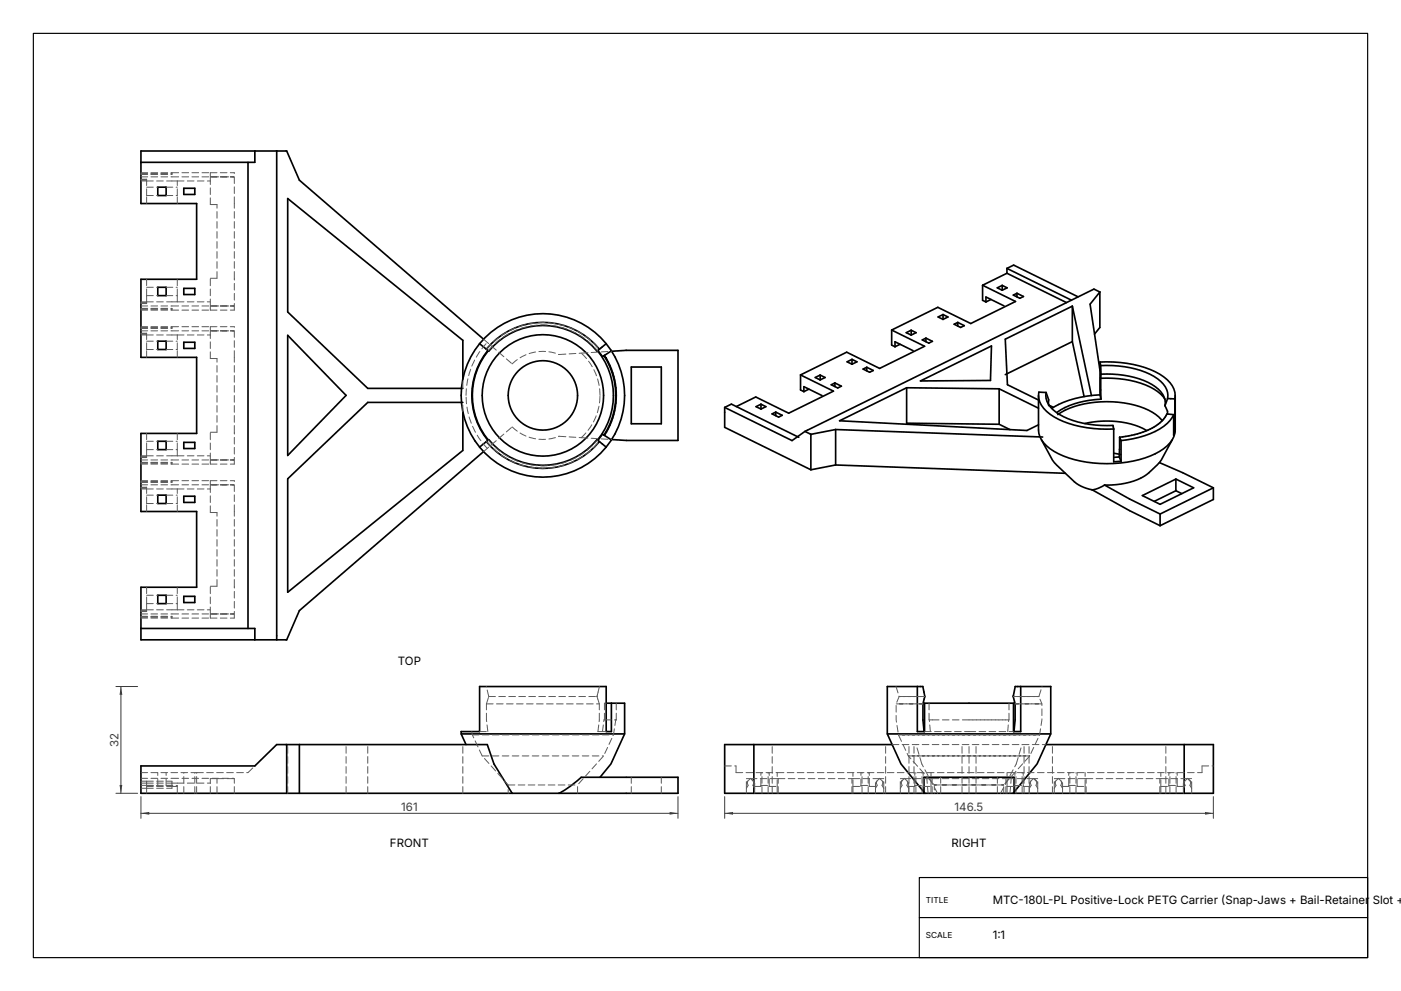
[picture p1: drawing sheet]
<svg xmlns="http://www.w3.org/2000/svg" width="420mm" height="297mm" viewBox="0 0 420 297" stroke-linecap="round" stroke-linejoin="round" font-family="sans-serif">
<defs><g id="words">
<g font-size="3.4">
<text x="119.3" y="199.3">TOP</text>
<text x="116.9" y="253.8">FRONT</text>
<text x="285.3" y="253.8">RIGHT</text>
<text x="297.6" y="271">MTC-180L-PL Positive-Lock PETG Carrier (Snap-Jaws + Bail-Retainer Slot +</text>
<text x="297.6" y="281.5">1:1</text>
</g>
<g font-size="3.4" fill="#3c3c3c">
<text x="35.5" y="223.9" transform="rotate(-90 35.5 223.9)">32</text>
<text x="120.3" y="243.1">161</text>
<text x="286.2" y="243.1">146.5</text>
</g>
<g font-size="2.5">
<text x="277.6" y="270.7">TITLE</text>
<text x="277.6" y="281.2">SCALE</text>
</g>
</g></defs>
<g fill="none" stroke="#000" stroke-width=".5">
<path d="M47.3 56.1h2.5v2.5h-2.5zM55.1 56.4h3.3v1.9h-3.3zM74.3 48.7v139.7M76.4 45.2v3.5h-34.2M83 45.2v146.5M47.3 86.1h2.5v2.5h-2.5zM55.1 86.4h3.3v1.9h-3.3zM267.3 98.9l9.9 4.9-13.5 6.6-9.9-4.8-13.8 6.8M267.3 98.9v4.5l1 .5M273.2 99l-1.5 .7 1.5 .7M273.2 99l1.4 .7-1.4 .7M273.2 99v1.4"/>
<path d="M282.7 94.3l-1.5 .7 1.5 .7M282.7 94.3l1.5 .7-1.5 .7M282.7 94.3v1.4M286 97.2l1.1-.6 2 1-1.1 .5zM287.1 96.6v1.1M294.6 85.5l9.8 4.9-13.4 6.6-9.9-4.9-13.8 6.8M294.6 85.5v4.5l1 .5M295.6 90.5v-1.5l5.4 2.7M297.1 89.8l-1.5 .7M300.4 85.5l-1.4 .8 1.4 .7M300.4 85.5l1.5 .8-1.5 .7M300.4 85.5v1.5"/>
<path d="M301.9 80.4l2-1 19.3 9.6M301.9 81.9l-7.3 3.6M301.9 80.4v1.5M301.9 81.9l17.8 8.8M301.9 80.4l19.3 9.6M303.8 88.4l1.1-.5 1.9 1-1.1 .5zM304.9 87.9v1.1M321.5 91.8l-20.1 9.8 .6 13.7 9.3 4.6M321.5 91.8v10.6M321.5 91.8l5.7 26.7M329.7 87.5l-1.8-.9-86.6 42.7M329.7 87.5l-2.9 3.7 3 19.9"/>
<path d="M329.7 87.5v10.6l-1.6 2M47.3 102.3h2.5v2.5h-2.5zM55.1 102.6h3.3v1.8h-3.3zM86.3 100.5l17.4 18-17.4 18zM138.8 113.6v-11.6l-52.5-42.5v34l23.9 22.9h28.6M143.8 103a24.5 24.5 0 0 0 3.5 34.5 24.5 24.5 0 0 0 34.4-3.5M143.8 103l2.7 2.2a20.9 20.9 0 0 1 32.5 0l2.7-2.2M143.8 103a24.5 24.5 0 0 1 37.9 0M145 101.7l-55.2-47.7-3.8-8.8h-43.8v15.8h16.8v22.7h-16.8v23.4h16.8v22.8h-16.8v23.4h16.8v22.7h-16.8v15.7h43.8l3.8-8.7 55.2-47.7M145.8 104.7a21.9 21.9 0 0 1 33.9 0M146.3 105a21.3 21.3 0 0 0 0 27M146.4 105.1a21.1 21.1 0 0 0 0 26.8"/>
<path d="M179.1 105.1a21.1 21.1 0 0 1 0 26.8M179.2 105l1.4 1.9 2.7-1.7M181.1 106.6a21.8 21.8 0 0 1 0 23.8M181.2 106.5l.5 .9M181.7 103l1.6 2.2M181.8 107.5a22 22 0 0 1-.6 23M183.3 105.2a24.5 24.5 0 0 1-1.6 28.8M183.4 105.3l4.3-.3h15.5v27h-15.5l-4.3-.3M189.2 110h9.1v17h-9.1zM240 112.4l9.9 4.8-13.5 6.6-9.8-4.8-5.9 2.8M240 112.4v4.5l1 .5M241 117.4v-1.5l5.4 2.7"/>
<path d="M242.5 116.6l-1.5 .8M245.9 112.4l-1.5 .7 1.5 .8M245.9 112.4l1.4 .7-1.4 .8M245.9 112.4v1.5M249.2 115.3l1.1-.5 1.9 .9-1.1 .6zM250.3 114.8v1.1M253.9 108.4l1.5-.7 1.5 .7-1.5 .8zM255.4 107.7v1.5M258.7 110.6l1.1-.5 2 .9-1.1 .6zM259.8 110.1v1M268.3 103.9v-1.5l5.5 2.7M269.8 103.2l-1.5 .7"/>
<path d="M271.8 116.2l-20.1 9.9 56.2 2.9 3.4-1.7M271.8 116.2v10.6l27.7 .4M271.8 116.2l27.7 .3M275.9 114.2l21.3-10.5-.3 10.3zM276.5 101.9l1.1-.6 1.9 1-1.1 .5zM277.6 101.3v1.1M299.5 116.5v10.7M299.5 116.5l11.8 5.8M311.3 118.5v10.4a7.8 7.8 0 0 0 4.7 6.4 36.4 36.4 0 0 0 27.2 2 13.5 13.5 0 0 0 8.7-6.5l.4-1.9v-10.4M313.6 117.6l-2.2-.1a6.5 6.5 0 0 0 3.4 6.6 31.9 31.9 0 0 0 19.1 4.5M313.6 117.6a5.8 5.8 0 0 0 3 5.9 28.5 28.5 0 0 0 17.1 4l.2 1.1M313.6 117.6a6.1 6.1 0 0 1 .8 4"/>
<path d="M321.5 102.4l-20.1 9.9M321.5 102.4l3.5 16.5M329.8 118.3a29.5 29.5 0 0 0-14.5 4.1M329.8 108.5a31.9 31.9 0 0 1 19.1 4.4 6.5 6.5 0 0 1 3.3 6.6M329.8 108.5v9.8M329.8 108.5l.2 1.1M329.8 118.3l.2 1.3M330 109.6a28.5 28.5 0 0 1 17 3.9 5.8 5.8 0 0 1 3 5.9M330 109.6l.1 2.5M330 113.4a28.5 28.5 0 0 1 17 3.9l2.3 2.4M330 113.4v6.2M330 119.6a23.9 23.9 0 0 0-13.2 4.1"/>
<path d="M330.1 112.1a27.3 27.3 0 0 1 16.3 3.8 5.6 5.6 0 0 1 2.9 5.7M330.1 112.1l-.1 1.3M350 119.4l-.7 2.2M350 119.4l2.2 .1M352.2 119.5v9.9l-.4 1.1v-6.2M47.3 132.3h2.5v2.5h-2.5zM55.1 132.6h3.3v1.8h-3.3zM138.8 120.6h-28.6l-23.9 22.9v34l52.5-42.5v-11.6M145.8 132.3a21.9 21.9 0 0 0 33.9 0M179.3 132l-.3-.2a20.9 20.9 0 0 1-32.5 0l-2.7 2.2M179.3 132l2.4 2M181.2 130.5l-.6-.4-1.4 1.9"/>
<path d="M181.2 130.5l2.1 1.3M217.3 122.1v6l25.8 12.7M217.3 122.1l2-1 20.2 10M217.3 122.1l20.1 9.9 3.9-2.7M228.1 121.1l-1.4 .8 1.4 .7M228.1 121.1l1.5 .8-1.5 .7M228.1 121.1v1.5M231.5 124l1.1-.5 1.9 1-1.1 .5zM232.6 123.5v1.1M241.3 129.3l1.8 .9M243.1 130.2v10.6M250.5 139.4l-7.4 1.4"/>
<path d="M250.5 128.7l-7.4 1.5M250.5 128.7v10.7M250.5 139.4l68.9 2.4M250.5 128.7l62.1 2.3M299.5 127.2l3.3 1.6M312.2 131.8l3.3 6.1 1.3 1.5 5.8 5.4 2.2 1.2 2.6 .8M314.5 121.5l1.3 .6M317.1 124.3a29 29 0 0 1 21.5-3.3 16.5 16.5 0 0 1 9.8 5.1M325.2 126.9a26.7 26.7 0 0 1 18.6 2.2M333.9 135.9l2 .3M333.9 128.6v9.8l2.2-.2M335.5 136.9l-1.5 .2"/>
<path d="M335.5 136.9l.6 1.3M335.6 131l-.1 5.9M335.6 131l.5 1M336.1 132v6.2M347.6 138.6l7 3.1 9.2 4.5M349.3 121.6l.7 1.6v.9M351.4 131.8l-3.3 6.1-3.6 3.8a19.5 19.5 0 0 1-13.4 3.7M351.8 124.3a13.5 13.5 0 0 1-8.6 6.3l-3.5 .9-3.6 .5M351.8 124.3l-2-.2a13.1 13.1 0 0 1-8.8 5.9l-5.4 1M47.3 148.4h2.5v2.5h-2.5zM55.1 148.7h3.3v1.9h-3.3zM327.4 146.8l11.2 6.2 9.2 4.6"/>
<path d="M331.1 145.4l-1.7 .9-1.9 .5M331.1 145.4l7.5 4.1 9.2 4.6M342.5 148.5l10-4.9 5.3 2.6-10 4.9zM347.8 154.1v3.5M352.5 147.1l-6.5 3.2M352.5 143.6v3.5M352.5 147.1l1.8 .8M363.8 146.2v3.5l-16 7.9M363.8 146.2l-16 7.9M47.3 178.4h2.5v2.5h-2.5zM55.1 178.7h3.3v1.9h-3.3zM42.2 188.4h34.2v3.3"/>
<path d="M138.3 220h49M181.7 210.8h5.6v9.2l-4.2 9-3.2 4M183.3 210.8v8.5h-1.6v-13.5h-37.9v13.5h-5.5v.7l1.4 3.2M266 220h49M275 205.8v13.5h2.2v-8.5h26.6v8.5h2.2v-13.5M277 219.3l-.3-3.5v-4.8l.5-2.2-.5-3h-10.7v14.2l4.1 9 7.2 8.8M303.8 208.8l.5-3h10.7v14.2l-4.1 9-7.2 8.8M303.8 208.8l.5 2.2v4.8l-.3 3.5M303.8 208.5v.3M86 223.2v14.6M89.8 223.2v14.6M153.5 237.8l-5.4-8.8-2-5.8h-63.1l-6.6 6.4h-34.2v8.2h161v-4.8h-28.9a33.8 33.8 0 0 1-6.7 4.8"/>
<path d="M226 223.2v14.6M267.5 223.2h-50.2v14.6h146.5v-14.6h-50.3M277 237.8v-4.8h27v4.8M355 223.2v14.6"/>
<circle cx="162.7" cy="118.5" r="10.4"/>
<circle cx="162.8" cy="118.5" r="18.2"/>
</g>
<g fill="none" stroke="#5a5a5a" stroke-width=".3" stroke-dasharray="2 1">
<path d="M42.2 54.2h1.8M42.2 54h1.8M42.2 53.9h1.8M42.2 53.7h1.8M42.2 53h9.3M42.2 52.3h9.3M42.2 52.1h9.3M42.2 52h9.3M42.2 51.8h9.3M44 58.6v-4.4M44 58.6h3.3M44 56.1h3.3"/>
<path d="M44 54.2v-.3M44 53.9v-.2M44 54.2h7.5M49.8 58.6h3.4M49.8 56.1h3.4M51.5 54.2h1.7M51.5 53h18.5M51.5 52.3v-.3M51.5 52v-.2M51.5 51.8h11.6M53.2 58.6v-4.4M53.2 54.2h9.9"/>
<path d="M63.1 54.2v-1.1M63.1 53.1h6.9M63.1 52.9v-1.1M63.1 52.9h6.9M63.1 51.8h7.2M70 53.1v-.1M70 53v-.1M44 61v-2.4M53.2 61v-2.4M63.1 61.3v-7.1M63.1 61.3h1.9M70.3 61v-9.2"/>
<path d="M42.2 99.9h1.8M42.2 99.1h9.3M42.2 98.4h9.3M42.2 98.3h9.3M42.2 98.2h9.3M42.2 97.9h9.3M42.2 92.9h9.3M42.2 92.7h9.3M42.2 92.6h9.3M42.2 92.4h9.3M42.2 91.7h9.3M42.2 91h1.8"/>
<path d="M42.2 90.8h1.8M42.2 90.7h1.8M42.2 90.5h1.8M44 91v-.3M44 90.5v.2M44 90.5v-1.9M44 88.6v-4.9M44 90.5h7.5M44 88.6h3.3M44 86.1h3.3M49.8 88.6h3.4M49.8 86.1h3.4"/>
<path d="M51.5 99.1h18.5M51.5 98.4v-.2M51.5 97.9v.3M51.5 97.9h11.6M51.5 92.9v-.3M51.5 92.6v-.2M51.5 92.9h11.6M51.5 91.7h18.5M51.5 90.5h1.7M53.2 90.5v-1.9M53.2 88.6v-4.9M53.2 90.5h9.9"/>
<path d="M63.1 99.2h6.9M63.1 99.1v-1.2M63.1 99.1h6.9M63.1 97.9h7.2M63.1 92.9v-.3M63.1 92.6v-.8M63.1 92.9h7.2M63.1 91.8h6.9M63.1 91.6v-8.2M63.1 91.6h6.9M63.1 83.4h1.9M65 83.4v-22.1"/>
<path d="M70 99.2v-.1M70 99.1h.1M70 91.8v-.1M70 91.7v-.1M70.3 92.9v-9.2M70.3 83.7v-.3M70.3 83.4v-22.4M42.2 100.4h1.8M42.2 100.1h1.8M42.2 100h1.8M44 107.1v-2.3M44 104.7v-4.3"/>
<path d="M44 104.8h3.3M44 102.3h3.3M44 100.4v-.4M44 100v-.1M44 100.4h7.5M49.8 104.8h3.4M49.8 102.3h3.4M51.5 100.4h1.7M53.2 107.1v-2.3M53.2 104.7v-4.3M53.2 100.4h9.9M63.1 107.5v-7.1"/>
<path d="M63.1 100.4v-1.2M63.1 107.5h1.9M70.3 107.1v-9.2M138.8 116.4v-2.8M139.7 118.5a22.9 22.9 0 0 1 6.4-15.9M145 101.7l8.5 7.4M145.8 104.7a21.8 21.8 0 0 1 33.9 0M146.4 105.1a21.1 21.1 0 0 1 32.7 0M153.5 109.1a13 13 0 0 1 14-2.8M167.5 106.3l.1-.1M167.6 106.2l6.7-.4M174.3 105.8l9.1-.5"/>
<path d="M179.9 118.5a17 17 0 0 0-5.6-12.7M42.2 139.1h9.3M42.2 138.8h9.3M42.2 138.7h9.3M42.2 138.6h9.3M42.2 137.9h9.3M42.2 137.1h1.8M42.2 137h1.8M42.2 136.9h1.8M42.2 136.6h1.8M44 137.1v-.2M44 136.9v-.3"/>
<path d="M44 136.6v-1.8M44 134.7v-4.8M44 136.6h7.5M44 134.8h3.3M44 132.3h3.3M49.8 134.8h3.4M49.8 132.3h3.4M51.5 139.1v-.4M51.5 138.7v-.1M51.5 139.1h11.6M51.5 137.9h18.5M51.5 136.6h1.7"/>
<path d="M53.2 136.6v-1.8M53.2 134.7v-4.8M53.2 136.6h9.9M63.1 139.1v-.4M63.1 138.7v-.8M63.1 139.1h7.2M63.1 137.9h6.9M63.1 137.8v-8.2M63.1 137.8h6.9M63.1 129.6h1.9M65 129.6v-22.1M70 137.9h.1"/>
<path d="M70 137.8h.1M70.3 139.1v-9.2M70.3 129.9v-.3M70.3 129.5v-22.4M138.8 123.4v-2.8M145 135.3l8.5-7.4M145.8 132.3a21.8 21.8 0 0 0 33.9 0M146.1 134.4a22.9 22.9 0 0 1-6.4-15.9M146.4 131.9a21.1 21.1 0 0 0 32.7 0M153.5 127.9a13 13 0 0 0 14 2.8M167.5 130.7l.1 .1M167.6 130.8l6.7 .4"/>
<path d="M174.3 131.2a17 17 0 0 0 5.6-12.7M174.3 131.2l9 .5M42.2 146.5h1.8M42.2 146.3h1.8M42.2 146.2h1.8M42.2 146h1.8M42.2 145.3h9.3M42.2 144.6h9.3M42.2 144.4h9.3M42.2 144.3h9.3M42.2 144.1h9.3M44 153.3v-2.4"/>
<path d="M44 150.9v-4.4M44 150.9h3.3M44 148.4h3.3M44 146.5v-.3M44 146.2v-.2M44 146.5h7.5M49.8 150.9h3.4M49.8 148.4h3.4M51.5 146.5h1.7M51.5 145.3h18.5M51.5 144.6v-.3M51.5 144.1v.2"/>
<path d="M51.5 144.1h11.6M53.2 153.3v-2.4M53.2 150.9v-4.4M53.2 146.5h9.9M63.1 153.6v-7.1M63.1 146.5v-1.1M63.1 153.6h1.9M63.1 145.4h6.9M63.1 145.2v-1.1M63.1 145.2h6.9M63.1 144.1h7.2M70 145.4v-.1"/>
<path d="M70 145.3v-.1M70.3 153.3v-9.2M44 178.4h3.3M49.8 178.4h3.4M63.1 175.7h1.9M65 175.7v-22.1M70.3 176v-.3M70.3 175.7v-22.4M42.2 185.2h9.3M42.2 185h9.3M42.2 184.9h9.3M42.2 184.7h9.3"/>
<path d="M42.2 184h9.3M42.2 183.3h1.8M42.2 183.1h1.8M42.2 183h1.8M42.2 182.8h1.8M44 183.3v-.3M44 182.8v.2M44 182.8v-1.9M44 180.9v-4.9M44 182.8h7.5M44 180.9h3.3M49.8 180.9h3.4"/>
<path d="M51.5 185.2v-.3M51.5 184.9v-.2M51.5 185.2h11.6M51.5 184h18.5M51.5 182.8h1.7M53.2 182.8v-1.9M53.2 180.9v-4.9M53.2 182.8h9.9M63.1 185.2v-.3M63.1 184.9v-.8M63.1 185.2h7.2M63.1 184.1h6.9"/>
<path d="M63.1 183.9v-8.2M63.1 183.9h6.9M70 184.1v-.1M70 184v-.1M70.3 185.2v-9.2M141.4 219.3l.2 1 3 6.3 7.8 8.7v2.5M143.8 219.3h2.5M145.8 215.8v-4.8M145.8 211l.7-2.2M145.8 211h33.9M146.3 219.3l-.5-3.5M146.5 208.8l-.7-3"/>
<path d="M146.5 208.8h32.5M178.9 208.8h.1M179 208.8l.3-1.4M179 208.8v-.3M179.2 209.5l-.2-.7M179.2 219.3l.5-3.5M179.2 219.3h1.4M179.3 207.4l.4-1.6M179.7 215.8v-4.8M179.7 211l-.5-1.5M180.6 219.3l.5-3.5M180.6 219.3h1.1"/>
<path d="M181.1 215.8h.1M181.2 215.8v-5M181.2 210.8h.5M181.2 215.8h3.4M184.6 215.8h.1M184.7 215.8h.1M184.8 215.8v-5M268.6 205.8l.9 3-.8 2.2v4.8l.7 4.5 2.9 6.3 7.8 8.7v2.5M276.7 211h-8h8M277.2 219.3h13.3M277.2 208.8h-7.7h7.7M278.5 215.8v-5"/>
<path d="M278.5 215.8h1M278.9 219.3l-.3-3.5M279.5 215.8h11M290.5 219.3h13.3M290.5 215.8h1.2M291.7 215.8h1.1M292.8 215.8h1.1M295.1 215.8h-1.2M295.1 215.8h1.1M296.2 215.8h1.1M297.3 215.8h1.1M299.4 215.8h-1"/>
<path d="M299.4 215.8h1.1M301.5 215.8h-1M301.5 215.8h1M302.1 219.3l.3-3.5M302.5 215.8v-5M303.8 208.8h7.7h-7.7M304.3 211h8h-8M42.2 236.3h1.8M42.2 235.4h1.8M42.2 234.7h1.8M42.2 234.1h1.8M42.2 233.3h9.3"/>
<path d="M42.2 231.6h16.8M44 237.8v-1.5M44 236.2v-.5M44 235.7v-.3M44 235.4v-.7M44 235.7h7.5M44 235.4h3.3M44 234.7v-.6M44 236.3h7.5M44 235.4h7.5M44 234.7h7.5M44 234.1h7.5"/>
<path d="M47.3 235.4v-3.8M49.8 235.4v-3.8M49.8 235.4h3.4M51.5 236.3v-.9M51.5 235.4v-.7M51.5 234.7v-.6M51.5 234.7h1.7M51.5 233.3h18.5M51.6 235.7h1.6M53.2 237.8v-2.1M53.2 235.7v-.3M53.2 234.7h9.9"/>
<path d="M55.1 237.8v-6.2M58.4 237.8v-6.2M59 237.8v-6.2M59 231.6h15.3M63.1 237.8v-3.1M63.1 234.7v-1.3M63.1 233.4h1.9M65 237.8v-4.4M65.1 233.4h4.9M70 233.4v-.1M70.1 233.4h.2M70.3 237.8v-4.4"/>
<path d="M74.3 231.6l2.1-2M86.3 237.8v-14.6M103.7 237.8v-14.6M110.2 237.8v-14.6M138.8 237.8v-14.6M141.6 220.3h42.3M144.6 226.6h36.4M152.4 235.3h20.7M173.1 237.8v-2.5l7.9-8.7 2.9-6.3 .7-4.5M189.2 237.8v-4.8M198.3 237.8v-4.8M217.3 229.6h3.4"/>
<path d="M220.7 231.6v-2M220.7 231.6h12.3M223.8 237.8v-1.5M223.8 236.2v-2.8M223.8 236.3l.5-.9M223.8 234.7l.3-.6M223.8 233.4h1.1M224 234.7l.1-.6M224.1 234.1l.8-.7M224.3 235.4l-.3-.7M224.9 233.3h.1M224.9 233.4h8.1"/>
<path d="M225.1 233.4l-.1-.1M225.1 233.4l.8 .7-.5-.5M225.7 235.4l.3-.7M226 234.7l-.1-.6M226.2 237.8v-1.5M226.2 236.2v-.5M226.2 235.7v-1M226.2 236.3l-.5-.9M226.2 235.7h1.9M226.2 234.7l-.3-.6M228.1 235.7v-.3M228.1 235.4v-3.8"/>
<path d="M228.1 235.4h2.5M228.4 237.8v-6.2M230.3 237.8v-6.2M230.6 235.7v-.3M230.6 235.7h2.4M230.6 235.4v-3.8M231.5 237.8v-14.6M233 237.8v-2.1M233 235.7v-4.1M233 231.6h127.3M233 233.4h.3M233.3 237.8v-4.4"/>
<path d="M233.3 233.4h22.4M255.4 237.8v-4.4M255.7 237.8v-2.1M255.7 235.7v-4.1M255.7 235.7h2.4M255.7 233.4h7.9M258.1 235.7v-.3M258.1 235.4v-3.8M258.1 235.4h2.5M258.4 237.8v-6.2M260.3 237.8v-6.2M260.6 235.7v-.3"/>
<path d="M260.6 235.7h1.9M260.6 235.4v-3.8M262.5 237.8v-1.5M262.5 236.2v-.5M262.5 235.7v-1M262.5 236.3l.5-.9M262.5 234.7l.3-.6M262.7 234.7l.1-.6M262.8 234.1l.8-.7M263 235.4l-.3-.7M263.6 233.3h.1M263.6 233.4h1.3"/>
<path d="M263.8 233.4l-.1-.1M264.4 235.4l.3-.7M264.6 234.1l-.8-.7M264.7 234.7l-.1-.6M264.9 237.8v-1.5M264.9 236.2v-2.8M264.9 236.3l-.5-.9M264.9 234.7l-.3-.6M265.5 237.8v-14.6M267.5 223.2h46M269.9 237.8v-1.5M269.9 236.2v-2.8"/>
<path d="M269.9 236.3l.5-.9M269.9 234.7l.4-.6M269.9 233.4h1.2M270.2 234.7l.1-.6M270.3 234.1l.3-.3-.3 .3M270.4 235.4l-.2-.7M270.6 233.8l.6-.5M271.1 233.4h8M271.2 233.4v-.1M271.9 235.4l.2-.7M271.9 235.4l.5 .9M272 234.1l-.8-.7"/>
<path d="M272 234.1l.4 .6M272.1 234.7l-.1-.6M272.4 237.8v-1.5M272.4 236.2v-.5M272.4 235.7v-1M272.4 235.7h1.8M272.5 237.8v-14.6M274 237.8v-14.6M274.2 235.7v-.3M274.2 235.4v-3.8M274.2 235.4h2.5M274.6 237.8v-6.2"/>
<path d="M276.3 229l-1.7-5.8M276.4 237.8v-6.2M276.7 235.7v-.3M276.7 235.7h2.4M276.7 235.4v-3.8M278.2 237.8l-.4-4.8M279.1 237.8v-2.1M279.1 235.7v-4.1M279.1 233.4h.3M279.4 237.8v-4.4M279.5 233.4h22.4M281.1 237.8l-4.8-8.8"/>
<path d="M282 237.8v-4.8M288.4 237.8v-14.6M290.5 237.8v-14.6M290.5 235.3h-10.4h10.4M290.5 235.3h10.4h-10.4M290.5 226.6h-18.2h18.2M290.5 226.6h18.2h-18.2M290.5 220.3h-21.1h21.1M290.5 220.3h21.1h-21.1M292.6 237.8v-14.6M299 237.8v-4.8M299.9 237.8l4.8-8.8"/>
<path d="M300.9 237.8v-2.5l7.8-8.7 2.9-6.3 .7-4.5v-4.8l-.8-2.2 .9-3M301.6 237.8v-4.4M301.9 237.8v-2.1M301.9 235.7v-4.1M301.9 235.7h2.3M301.9 233.4h7.9M302.8 237.8l.4-4.8M304.2 235.7v-.3M304.2 235.4v-3.8M304.2 235.4h2.6M304.6 237.8v-6.2M304.7 229l1.7-5.8"/>
<path d="M306.4 237.8v-6.2M306.8 235.7v-.3M306.8 235.7h1.8M306.8 235.4v-3.8M307 237.8v-14.6M308.5 237.8v-14.6M308.6 237.8v-1.5M308.6 236.2v-.5M308.6 235.7v-1M308.6 236.3l.5-.9M308.6 234.7l.4-.6M308.9 234.7l.1-.6"/>
<path d="M309 234.1l.9-.7M309.1 235.4l-.2-.7M309.8 233.4h1.3M309.9 233.4l.8 .7-.8-.7M310.6 235.4l.2-.7M310.7 234.1l.1 .6M311.1 237.8v-1.5M311.1 236.2v-2.8M311.1 236.3l-.5-.9M311.1 234.7l-.4-.6M315.5 237.8v-14.6M316.1 237.8v-1.5"/>
<path d="M316.1 236.2v-2.8M316.1 236.3l.5-.9M316.1 234.7l.3-.6M316.1 233.4h1.1M316.3 234.7l.1-.6M316.4 234.1l.8-.7M316.6 235.4l-.3-.7M317.2 233.3h.1M317.2 233.4h8.1M317.4 233.4l-.1-.1M318 235.4l.3-.7M318.2 234.1l-.8-.7"/>
<path d="M318.3 234.7l-.1-.6M318.5 237.8v-1.5M318.5 236.2v-.5M318.5 235.7v-1M318.5 236.3l-.5-.9M318.5 235.7h1.9M318.5 234.7l-.3-.6M320.4 235.7v-.3M320.4 235.4v-3.8M320.4 235.4h2.5M320.7 237.8v-6.2M322.6 237.8v-6.2"/>
<path d="M322.9 235.7v-.3M322.9 235.7h2.4M322.9 235.4v-3.8M325.3 237.8v-2.1M325.3 235.7v-4.1M325.3 233.4h.3M325.6 237.8v-4.4M325.6 233.4h22.4M347.7 237.8v-4.4M348 237.8v-2.1M348 235.7v-4.1M348 235.7h2.4"/>
<path d="M348 233.4h7.9M349.5 237.8v-14.6M350.4 235.7v-.3M350.4 235.4v-3.8M350.4 235.4h2.5M350.7 237.8v-6.2M352.6 237.8v-6.2M352.9 235.7v-.3M352.9 235.7h1.9M352.9 235.4v-3.8M354.8 237.8v-1.5M354.8 236.2v-.5"/>
<path d="M354.8 235.7v-1M354.8 236.3l.5-.9M354.8 234.7l.1-.2M354.9 234.5l.2-.4M355 234.7l.1-.6M355.1 234.1l.8-.7M355.3 235.4l-.3-.7M355.9 233.3h.1M355.9 233.4h1.3M356 233.3l.1 .1M356.1 233.4l.8 .7-.6-.5M356.7 235.4l.3-.7"/>
<path d="M356.9 234.1l.1 .6M356.9 234.1l.3 .6M357.2 237.8v-1.5M357.2 236.2v-2.8M357.2 236.3l-.5-.9M360.3 231.6v-2M360.3 229.6h3.5"/>
</g>
<path d="M42.2 238.8v6.5M203.2 238.8v6.5M42.2 243.8h161" fill="none" stroke="#3c3c3c" stroke-width=".3"/>
<g fill="#3c3c3c">
<path d="M42.2 243.8l2.6-.5v.9z"/>
<path d="M200.7 243.3l2.5 .5-2.5 .4z"/>
</g>
<path d="M34.7 205.8h6.5M36.2 205.8v32M34.7 237.8h6.5" fill="none" stroke="#3c3c3c" stroke-width=".3"/>
<g fill="#3c3c3c">
<path d="M35.8 235.3h.9l-.5 2.5z"/>
<path d="M36.2 205.8l.5 2.5h-.9z"/>
</g>
<path d="M217.3 238.8v6.5M363.8 238.8v6.5M217.3 243.8h146.5" fill="none" stroke="#3c3c3c" stroke-width=".3"/>
<g fill="#3c3c3c">
<path d="M217.3 243.8l2.5-.5v.9z"/>
<path d="M361.2 243.3l2.6 .5-2.6 .4z"/>
</g>
<path d="M10 10h400v277h-400zM275.6 263h134.4v24h-134.4zM275.6 275h134.4" fill="none" stroke="#000" stroke-width=".35"/>
<use href="#words"/>
</svg>
